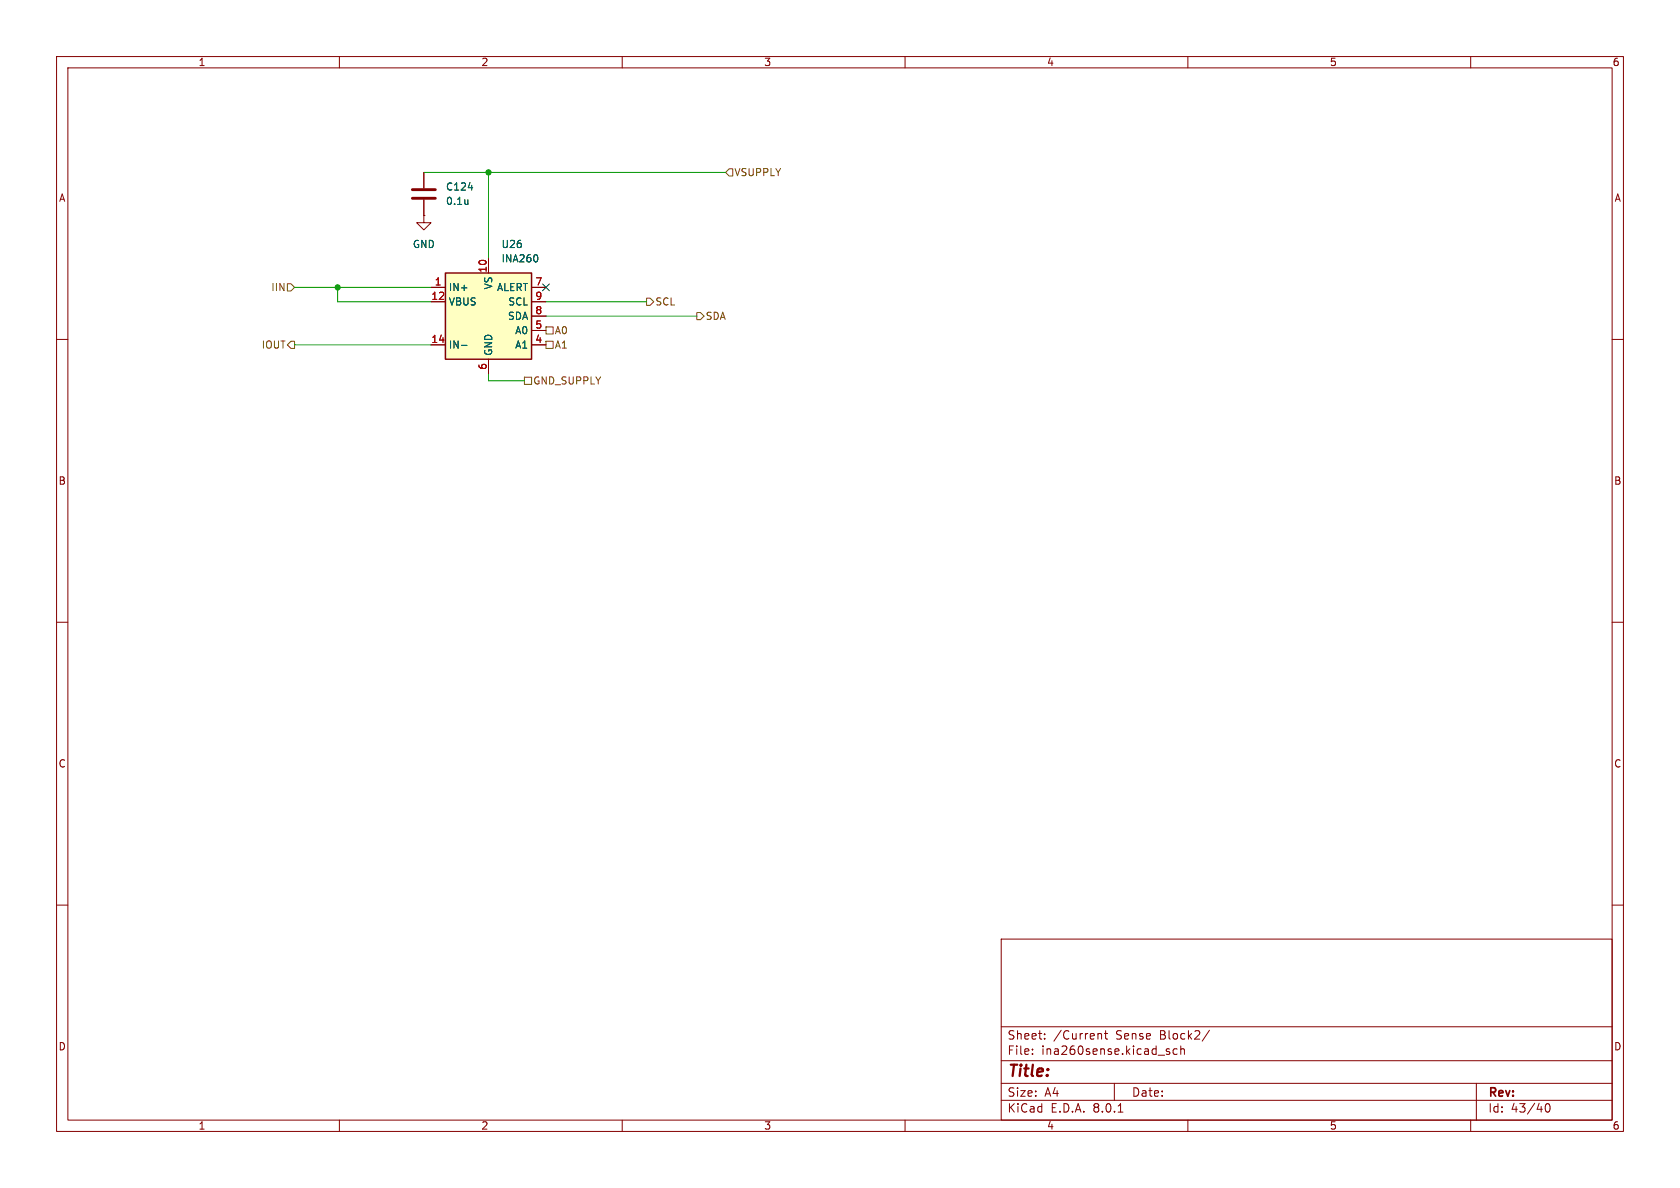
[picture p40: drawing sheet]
<svg xmlns="http://www.w3.org/2000/svg" width="297mm" height="210mm" viewBox="0 0 297 210" stroke-linecap="round" stroke-linejoin="round" font-family="sans-serif">
<defs><g id="words">
<text font-size="2.8" fill="#840000" x="178" y="190.9">Title:</text>
<g font-size="2.1" fill="#840000">
<text x="178" y="184">Sheet:</text>
<text x="186.2" y="184">/Current</text>
<text x="197.3" y="184">Sense</text>
<text x="205.2" y="184">Block2/</text>
<text x="178" y="186.7">File:</text>
<text x="184.1" y="186.7">ina260sense.kicad_sch</text>
<text x="178" y="196.9">KiCad</text>
<text x="178" y="194.1">Size:</text>
<text x="184.7" y="194.1">A4</text>
<text x="185.7" y="196.9">E.D.A.</text>
<text x="193.3" y="196.9">8.0.1</text>
<text x="200" y="194.1">Date:</text>
<text x="263" y="194.3">Rev:</text>
<text x="263" y="196.9">Id:</text>
<text x="267.1" y="196.9">43/40</text>
</g>
<g font-size="1.8" fill="#840000">
<text x="35" y="11.9">1</text>
<text x="85" y="11.9">2</text>
<text x="135" y="11.9">3</text>
<text x="185" y="11.9">4</text>
<text x="235" y="11.9">5</text>
<text x="285" y="11.9">6</text>
<text x="10.3" y="35.9">A</text>
<text x="285.3" y="35.9">A</text>
<text x="10.3" y="85.9">B</text>
<text x="285.3" y="85.9">B</text>
<text x="10.3" y="135.9">C</text>
<text x="285.3" y="135.9">C</text>
<text x="10.3" y="185.9">D</text>
<text x="285.3" y="185.9">D</text>
<text x="35" y="199.9">1</text>
<text x="85" y="199.9">2</text>
<text x="135" y="199.9">3</text>
<text x="185" y="199.9">4</text>
<text x="235" y="199.9">5</text>
<text x="285" y="199.9">6</text>
</g>
<g font-size="1.8" fill="#006464">
<text x="78.7" y="33.9">C124</text>
<text x="78.7" y="36.4">0.1u</text>
<text x="72.9" y="44">GND</text>
<text x="88.6" y="44">U26</text>
<text x="88.6" y="46.6">INA260</text>
<text x="79.2" y="51.7">IN+</text>
<text x="87.2" y="51.3" transform="rotate(-90 87.2 51.3)">VS</text>
<text x="87.8" y="51.7">ALERT</text>
<text x="79.2" y="54.2">VBUS</text>
<text x="89.7" y="56.7">SDA</text>
<text x="89.8" y="54.2">SCL</text>
<text x="91" y="59.3">A0</text>
<text x="79.2" y="61.8">IN-</text>
<text x="87.2" y="63" transform="rotate(-90 87.2 63)">GND</text>
<text x="91" y="61.8">A1</text>
</g>
<g font-size="1.8" fill="#725600">
<text x="129.7" y="31.3">VSUPPLY</text>
<text x="47.9" y="51.7">IIN</text>
<text x="98" y="59.3">A0</text>
<text x="115.8" y="54.2">SCL</text>
<text x="124.7" y="56.7">SDA</text>
<text x="46.2" y="61.8">IOUT</text>
<text x="98" y="61.8">A1</text>
<text x="94.2" y="68.2">GND_SUPPLY</text>
</g>
<g font-size="1.8" fill="#a90000">
<text x="76.2" y="53.1">12</text>
<text x="76.8" y="50.5">1</text>
<text x="86.1" y="48.3" transform="rotate(-90 86.1 48.3)">10</text>
<text x="94.5" y="50.5">7</text>
<text x="94.5" y="53.1">9</text>
<text x="94.5" y="58.2">5</text>
<text x="94.5" y="55.6">8</text>
<text x="76.2" y="60.7">14</text>
<text x="86.1" y="65.5" transform="rotate(-90 86.1 65.5)">6</text>
<text x="94.5" y="60.7">4</text>
</g>
</g></defs>
<g fill="none" stroke="#840000" stroke-width=".18">
<path d="M10 10h277v190h-277zM12 12h273v186h-273zM60 10v2M110 10v2M160 10v2M210 10v2M260 10v2M74.9 38.1v1.3h1.3l-1.3 1.2-1.2-1.2h1.2M74.9 38.1h.1M74.9 30.5v2.8M74.9 35.3v2.8M10 60h2"/>
<path d="M285 60h2M10 110h2M285 110h2M10 160h2M285 160h2M177 166h108v32h-108zM60 198v2M110 198v2M160 198v2M177 194.5h108M177 191.5h108M177 187.5h108"/>
<path d="M177 181.5h108M182.5 186.3v.1M182.5 185.5v.1M184.7 183.6v.1M184.7 182.8v.1M194.3 182.7l.4 .1v.1v.8M195.2 182.7h.6M195.5 182.2v1.3l.3 .2M197 191.5v3M197.7 196.6h.8M206.4 185.9l.3 .1 .1 .2-.2 .2h-.3M206.4 185.4l.3 .1"/>
<path d="M208.1 185.5l-.4-.1-.3 .3v.4l.1 .2h.6M208.7 185.5l.3-.1 .3 .1 .1 .9M208.7 184.9v1.5M210 198v2M213.8 182.1l-1.3 2M260 198v2M261 191.5v6.5M273.4 195.2l.1-.1a.81 .81 0 0 1 .6 .6 .81 .81 0 0 1-.3 .8l-.1 .1a.81 .81 0 0 1-.6-.6 .81 .81 0 0 1 .3-.8z"/>
</g>
<path d="M72.9 35.1h4.1M72.9 33.5h4.1" fill="none" stroke="#840000" stroke-width=".51"/>
<path d="M82.7 35.3v.8M82.7 36v.1M82.8 33.2h.8" fill="none" stroke="#006464" stroke-width=".18"/>
<path d="M78.7 48.3h15.3v15.2h-15.3z" fill="#ffffc2"/>
<path d="M78.7 48.3h15.3v15.2h-15.3z" fill="none" stroke="#840000" stroke-width=".25"/>
<g fill="none" stroke="#840000" stroke-width=".18">
<path d="M74.9 38.1h.1M74.9 30.5v2.8M74.9 35.3v2.8M76.2 50.8h2.5M76.2 53.3h2.5M86.4 45.7v2.6M94 50.8h2.5M94 53.3h2.5M94 58.4h2.5M94 55.9h2.5M76.2 61h2.5M86.4 63.5v2.5"/>
<path d="M94 61h2.5"/>
</g>
<path d="M82.7 35.3v.8M82.7 36v.1M82.8 33.2h.8M95 45.2l.1 .3-.1 .7M81.6 61.1h1" fill="none" stroke="#006464" stroke-width=".18"/>
<path d="M128.9 29.8h.6v1.3h-.6l-.6-.6zM50.8 50.2h.6l.7 .6-.7 .6h-.6zM96.5 57.8h1.3v1.3h-1.3zM114.3 52.7h.6l.7 .6-.7 .7h-.6zM123.2 55.2h.6l.7 .7-.7 .6h-.6zM50.8 61l.6-.7h.7v1.3h-.7zM92.7 66.7h1.3v1.2h-1.3zM96.5 60.3h1.3v1.3h-1.3z" fill="none" stroke="#725600" stroke-width=".18"/>
<path d="M74.9 30.5h53.4M86.4 30.5v15.2M52.1 50.8h24.1M59.7 50.8v2.5h16.5M96.5 55.9h26.7M96.5 53.3h17.8M52.1 61h24.1M86.4 66v1.3h6.3" fill="none" stroke="#009600" stroke-width=".18"/>
<path d="M95.9 50.2l1.2 1.2M97.1 50.2l-1.2 1.2" fill="none" stroke="#000084" stroke-width=".18"/>
<g fill="#009600" stroke="#009600" stroke-width=".18">
<circle cx="59.7" cy="50.8" r=".46"/>
<circle cx="86.4" cy="30.5" r=".46"/>
</g>
<use href="#words"/>
</svg>
